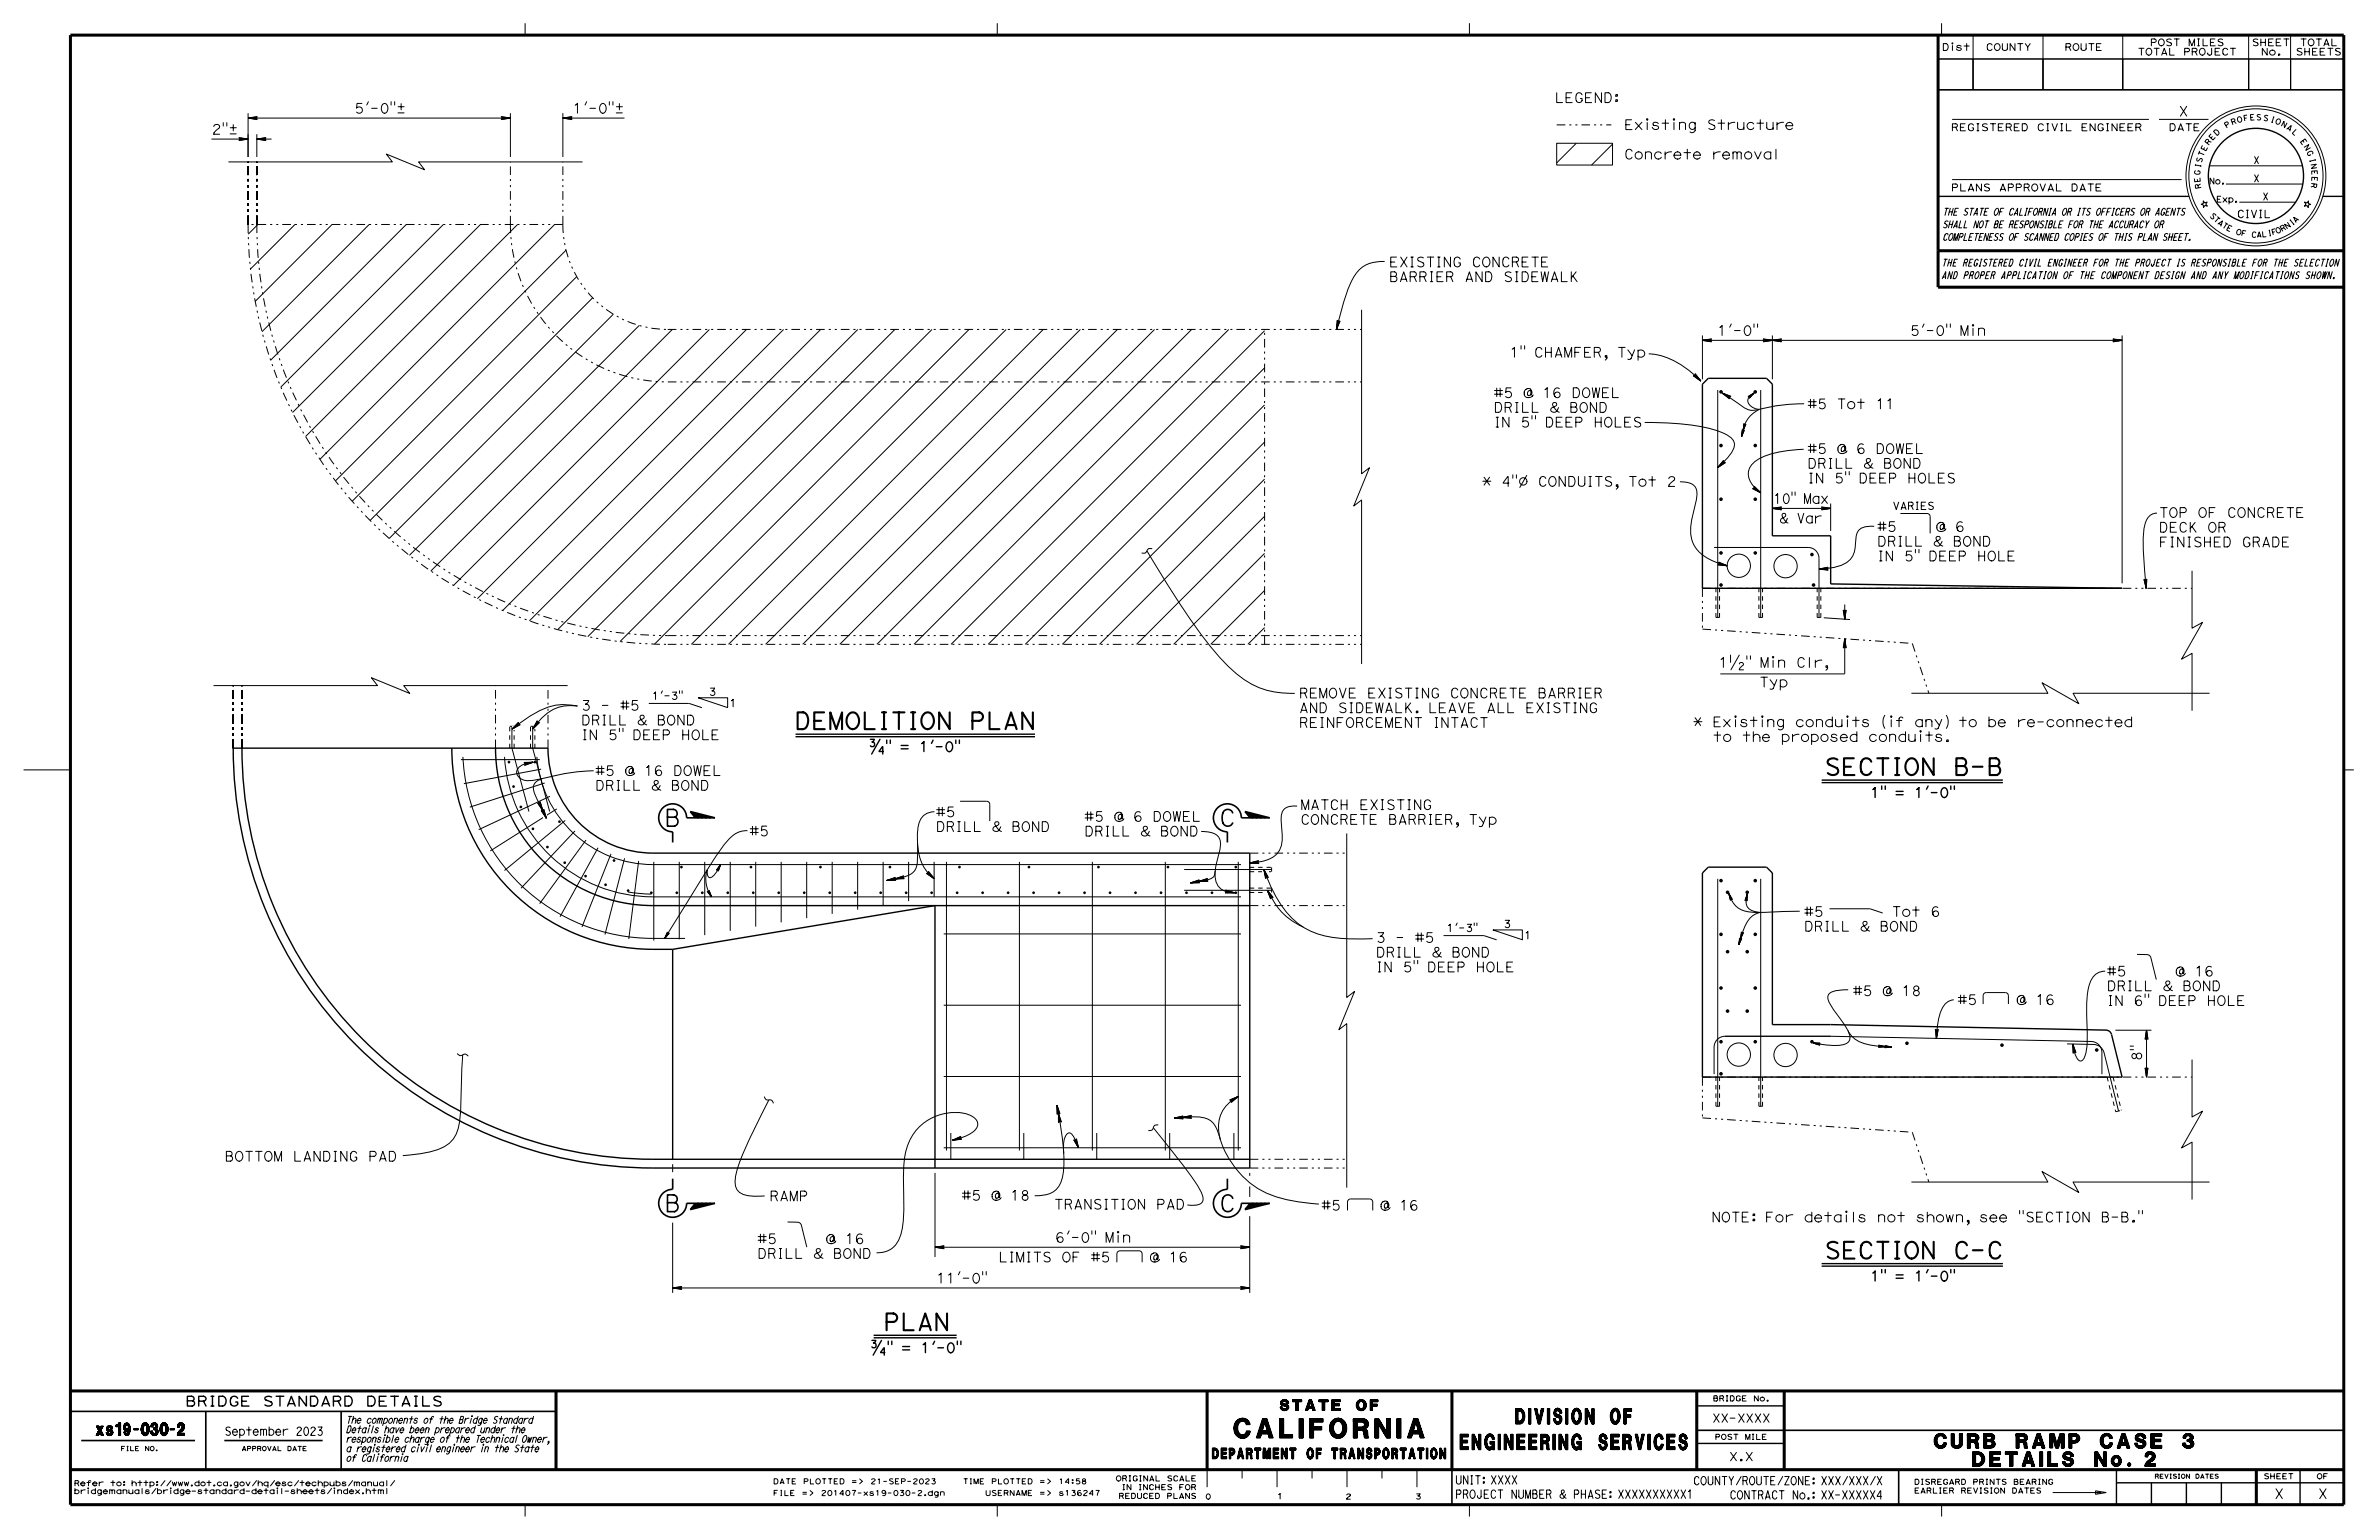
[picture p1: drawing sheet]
<svg xmlns="http://www.w3.org/2000/svg" width="432mm" height="279mm" viewBox="0 0 432 279" stroke-linecap="round" stroke-linejoin="round" font-family="sans-serif">
<defs><g id="words">
<text font-size="3.5" x="224" y="260.9">CALIFORNIA</text>
<g font-size="3">
<text x="144.2" y="132.3">DEMOLITION PLAN</text>
<text x="331.1" y="140.6">SECTION B-B</text>
<text x="120.6" y="149.9">B</text>
<text x="221.3" y="149.9">C</text>
<text x="120.6" y="219.8">B</text>
<text x="221.3" y="219.8">C</text>
<text x="331.1" y="228.3">SECTION C-C</text>
<text x="160.4" y="241.3">PLAN</text>
</g>
<g font-size="2.8">
<text x="265" y="263">ENGINEERING SERVICES</text>
<text x="275.1" y="258.3">DIVISION OF</text>
</g>
<g font-size="2.6">
<text x="351" y="262.7">CURB RAMP CASE 3</text>
<text x="358" y="266">DETAILS No. 2</text>
</g>
<text font-size="2.2" x="17.5" y="260.4">xs19-030-2</text>
<g font-size="1.9">
<text x="232.3" y="255.9">STATE OF</text>
<text x="220" y="264.7">DEPARTMENT OF TRANSPORTATION</text>
</g>
<g font-size="1.8">
<text x="64.3" y="20.5">5'-0&quot;±</text>
<text x="103.9" y="20.5">1'-0&quot;±</text>
<text x="282.2" y="18.6">LEGEND:</text>
<text x="294.8" y="23.5">Existing Structure</text>
<text x="395.4" y="21.1">X</text>
<text x="38.4" y="24.3">2&quot;±</text>
<text x="294.8" y="28.9">Concrete removal</text>
<text x="252.1" y="51.1">BARRIER AND SIDEWALK</text>
<text x="252.1" y="48.4">EXISTING CONCRETE</text>
<text x="274" y="64.8">1&quot; CHAMFER, Typ</text>
<text x="311.7" y="60.9">1'-0&quot;</text>
<text x="346.7" y="60.9">5'-0&quot; Min</text>
<text x="271.1" y="77.5">IN 5&quot; DEEP HOLES</text>
<text x="271.1" y="74.8">DRILL &amp; BOND</text>
<text x="271.1" y="72.1">#5 @ 16 DOWEL</text>
<text x="328.1" y="74.2">#5 Tot 11</text>
<text x="328.1" y="82.3">#5 @ 6 DOWEL</text>
<text x="269" y="88.2">* 4&quot;Ø CONDUITS, Tot 2</text>
<text x="328.1" y="87.6">IN 5&quot; DEEP HOLES</text>
<text x="328.1" y="85">DRILL &amp; BOND</text>
<text x="321.9" y="91.3">10&quot; Max</text>
<text x="323" y="94.9">&amp; Var</text>
<text x="391.8" y="93.9">TOP OF CONCRETE</text>
<text x="340.7" y="101.8">IN 5&quot; DEEP HOLE</text>
<text x="340.7" y="99.1">DRILL &amp; BOND</text>
<text x="340.7" y="96.4">#5</text>
<text x="349.4" y="96.4">@ 6</text>
<text x="391.8" y="99.2">FINISHED GRADE</text>
<text x="391.8" y="96.6">DECK OR</text>
<text x="311.9" y="121.1">1½&quot; Min Clr,</text>
<text x="319.3" y="124.6">Typ</text>
<text x="105.5" y="131.5">DRILL &amp; BOND</text>
<text x="105.5" y="128.9">3 - #5</text>
<text x="235.8" y="132">REINFORCEMENT INTACT</text>
<text x="235.8" y="129.3">AND SIDEWALK. LEAVE ALL EXISTING</text>
<text x="235.8" y="126.6">REMOVE EXISTING CONCRETE BARRIER</text>
<text x="307.3" y="131.9">* Existing conduits (if any) to be re-connected</text>
<text x="105.5" y="134.2">IN 5&quot; DEEP HOLE</text>
<text x="157.6" y="136.4">¾&quot; = 1'-0&quot;</text>
<text x="108" y="143.4">DRILL &amp; BOND</text>
<text x="108" y="140.7">#5 @ 16 DOWEL</text>
<text x="169.9" y="148.2">#5</text>
<text x="196.8" y="149">#5 @ 6 DOWEL</text>
<text x="236" y="149.6">CONCRETE BARRIER, Typ</text>
<text x="236" y="146.9">MATCH EXISTING</text>
<text x="339.5" y="144.7">1&quot; = 1'-0&quot;</text>
<text x="136" y="151.6">#5</text>
<text x="169.9" y="150.9">DRILL &amp; BOND</text>
<text x="196.8" y="151.7">DRILL &amp; BOND</text>
<text x="327.4" y="166.3">#5</text>
<text x="341.4" y="166.3">Tot</text>
<text x="349.7" y="166.3">6</text>
<text x="249.7" y="173.7">DRILL &amp; BOND</text>
<text x="249.7" y="171">3 - #5</text>
<text x="327.4" y="168.9">DRILL &amp; BOND</text>
<text x="249.7" y="176.3">IN 5&quot; DEEP HOLE</text>
<text x="382.4" y="179.8">DRILL &amp; BOND</text>
<text x="382.4" y="177.1">#5</text>
<text x="392.3" y="177.1">@ 16</text>
<text x="336.3" y="180.6">#5 @ 18</text>
<text x="355.3" y="182.3">#5</text>
<text x="363.8" y="182.3">@ 16</text>
<text x="382.4" y="182.4">IN 6&quot; DEEP HOLE</text>
<text x="388.7" y="192.5" transform="rotate(-90 388.7 192.5)">8&quot;</text>
<text x="40.8" y="210.7">BOTTOM LANDING PAD</text>
<text x="139.7" y="217.9">RAMP</text>
<text x="174.5" y="217.8">#5 @ 18</text>
<text x="191.3" y="219.4">TRANSITION PAD</text>
<text x="239.8" y="219.6">#5</text>
<text x="248.3" y="219.6">@ 16</text>
<text x="310.6" y="221.7">NOTE: For details not shown, see &quot;SECTION B-B.&quot;</text>
<text x="137.5" y="225.6">#5</text>
<text x="147.4" y="225.6">@ 16</text>
<text x="191.5" y="225.4">6'-0&quot; Min</text>
<text x="137.5" y="228.3">DRILL &amp; BOND</text>
<text x="169.9" y="232.8">11'-0&quot;</text>
<text x="181.2" y="229">LIMITS OF #5</text>
<text x="207.6" y="229">@ 16</text>
<text x="339.5" y="232.4">1&quot; = 1'-0&quot;</text>
<text x="157.8" y="245.4">¾&quot; = 1'-0&quot;</text>
<text x="33.6" y="255.1">BRIDGE STANDARD DETAILS</text>
<text x="412.8" y="271.9">X</text>
<text x="420.7" y="271.9">X</text>
</g>
<g font-size="1.5">
<text x="40.8" y="260.4">September 2023</text>
<text x="310.7" y="258">XX-XXXX</text>
<text x="264.1" y="269.3">UNIT: XXXX</text>
<text x="307.3" y="269.4">COUNTY/ROUTE/ZONE: XXX/XXX/X</text>
<text x="313.8" y="265">X.X</text>
<text x="264.1" y="271.8">PROJECT NUMBER &amp; PHASE: XXXXXXXXXX1</text>
<text x="313.9" y="272">CONTRACT No.: XX-XXXXX4</text>
</g>
<text font-size="1.4" x="406" y="39.5">CIVIL</text>
<g font-size="1.3">
<text x="354.1" y="23.7">REGISTERED CIVIL ENGINEER</text>
<text x="393.6" y="23.7">DATE</text>
<text x="409" y="29.7">X</text>
<text x="354.1" y="34.7">PLANS APPROVAL DATE</text>
<text x="409" y="33">X</text>
<text x="352.5" y="41.3">SHALL NOT BE RESPONSIBLE FOR THE ACCURACY OR</text>
<text x="352.5" y="39.1">THE STATE OF CALIFORNIA OR ITS OFFICERS OR AGENTS</text>
<text x="410.7" y="36.3">X</text>
<text x="352.5" y="43.6">COMPLETENESS OF SCANNED COPIES OF THIS PLAN SHEET.</text>
<text x="352.4" y="50.6">AND PROPER APPLICATION OF THE COMPONENT DESIGN AND ANY MODIFICATIONS SHOWN.</text>
<text x="352.4" y="48.3">THE REGISTERED CIVIL ENGINEER FOR THE PROJECT IS RESPONSIBLE FOR THE SELECTION</text>
<text x="343.5" y="92.4">VARIES</text>
<text x="118.3" y="126.9">1'-3&quot;</text>
<text x="128.7" y="126.2">3</text>
<text x="132.4" y="128.2">1</text>
<text x="262.6" y="169">1'-3&quot;</text>
<text x="272.9" y="168.3">3</text>
<text x="276.6" y="170.3">1</text>
<text x="62.8" y="263.4">a registered civil engineer in the State</text>
<text x="62.8" y="261.7">responsible charge of the Technical Owner,</text>
<text x="62.8" y="260">Details have been prepared under the</text>
<text x="62.8" y="258.2">The components of the Bridge Standard</text>
<text x="62.8" y="265.1">of California</text>
</g>
<g font-size="1.2">
<text x="352.5" y="9.2">Dist</text>
<text x="360.4" y="9.2">COUNTY</text>
<text x="374.7" y="9.2">ROUTE</text>
<text x="388" y="10">TOTAL PROJECT</text>
<text x="390.2" y="8.3">POST MILES</text>
<text x="408.7" y="8.3">SHEET</text>
<text x="410.4" y="10">No.</text>
<text x="416.7" y="10">SHEETS</text>
<text x="417.4" y="8.3">TOTAL</text>
</g>
<g font-size="1.1">
<text x="400.9" y="33.4">No.</text>
<text x="402.3" y="36.7">Exp.</text>
</g>
<g font-size="1">
<text x="404.1" y="23.3" transform="rotate(-31 404.1 23.3)">P</text>
<text x="405.1" y="22.7" transform="rotate(-20 405.1 22.7)">R</text>
<text x="406.1" y="22.3" transform="rotate(-15 406.1 22.3)">O</text>
<text x="407.3" y="22" transform="rotate(-10 407.3 22)">F</text>
<text x="408.4" y="21.8" transform="rotate(-4 408.4 21.8)">E</text>
<text x="409.5" y="21.8" transform="rotate(1 409.5 21.8)">S</text>
<text x="410.7" y="21.8" transform="rotate(12 410.7 21.8)">S</text>
<text x="412" y="22.1" transform="rotate(17 412 22.1)">I</text>
<text x="412.9" y="22.3" transform="rotate(22 412.9 22.3)">O</text>
<text x="413.9" y="22.8" transform="rotate(28 413.9 22.8)">N</text>
<text x="414.9" y="23.3" transform="rotate(33 414.9 23.3)">A</text>
<text x="399.6" y="29.6" transform="rotate(-74 399.6 29.6)">S</text>
<text x="399.9" y="28.5" transform="rotate(-69 399.9 28.5)">T</text>
<text x="400.3" y="27.5" transform="rotate(-63 400.3 27.5)">E</text>
<text x="400.9" y="26.4" transform="rotate(-53 400.9 26.4)">R</text>
<text x="401.5" y="25.5" transform="rotate(-47 401.5 25.5)">E</text>
<text x="402.3" y="24.7" transform="rotate(-42 402.3 24.7)">D</text>
<text x="415.9" y="24" transform="rotate(44 415.9 24)">L</text>
<text x="417.4" y="25.6" transform="rotate(55 417.4 25.6)">E</text>
<text x="418.1" y="26.6" transform="rotate(60 418.1 26.6)">N</text>
<text x="418.6" y="27.6" transform="rotate(65 418.6 27.6)">G</text>
<text x="419.2" y="28.9" transform="rotate(76 419.2 28.9)">I</text>
<text x="419.4" y="29.8" transform="rotate(81 419.4 29.8)">N</text>
<text x="399.3" y="31.8" transform="rotate(-85 399.3 31.8)">G</text>
<text x="399.4" y="33.1" transform="rotate(-96 399.4 33.1)">E</text>
<text x="399.4" y="30.5" transform="rotate(-79 399.4 30.5)">I</text>
<text x="399.6" y="34.2" transform="rotate(-101 399.6 34.2)">R</text>
<text x="419.5" y="33.1" transform="rotate(98 419.5 33.1)">R</text>
<text x="419.6" y="30.9" transform="rotate(87 419.6 30.9)">E</text>
<text x="419.6" y="32" transform="rotate(92 419.6 32)">E</text>
<text x="401" y="39.2" transform="rotate(46 401 39.2)">S</text>
<text x="401.7" y="39.9" transform="rotate(41 401.7 39.9)">T</text>
<text x="402.4" y="40.6" transform="rotate(37 402.4 40.6)">A</text>
<text x="403.2" y="41.1" transform="rotate(32 403.2 41.1)">T</text>
<text x="404" y="41.7" transform="rotate(27 404 41.7)">E</text>
<text x="415" y="41.6" transform="rotate(-34 415 41.6)">N</text>
<text x="416" y="40.9" transform="rotate(-38 416 40.9)">I</text>
<text x="416.6" y="40.5" transform="rotate(-43 416.6 40.5)">A</text>
<text x="405.7" y="42.4" transform="rotate(18 405.7 42.4)">O</text>
<text x="406.7" y="42.7" transform="rotate(13 406.7 42.7)">F</text>
<text x="408.6" y="43" transform="rotate(4 408.6 43)">C</text>
<text x="409.6" y="43.1" transform="rotate(-1 409.6 43.1)">A</text>
<text x="410.5" y="43" transform="rotate(-6 410.5 43)">L</text>
<text x="411.7" y="42.9" transform="rotate(-10 411.7 42.9)">I</text>
<text x="412.4" y="42.7" transform="rotate(-15 412.4 42.7)">F</text>
<text x="413.3" y="42.4" transform="rotate(-24 413.3 42.4)">O</text>
<text x="414.2" y="42.1" transform="rotate(-29 414.2 42.1)">R</text>
<text x="310.9" y="254.2">BRIDGE No.</text>
<text x="311.2" y="261.2">POST MILE</text>
<text x="13.4" y="269.6">Refer to: http://www.dot.ca.gov/hq/esc/techpubs/manual/</text>
<text x="140.3" y="269.2">DATE PLOTTED =&gt;</text>
<text x="158" y="269.2">21-SEP-2023</text>
<text x="174.7" y="269.2">TIME PLOTTED =&gt;</text>
<text x="192.1" y="269.2">14:58</text>
<text x="202.5" y="268.7">ORIGINAL SCALE</text>
<text x="347.4" y="269.3">DISREGARD PRINTS BEARING</text>
<text x="410.8" y="268.3">SHEET</text>
<text x="420.5" y="268.3">OF</text>
<text x="13.4" y="271">bridgemanuals/bridge-standard-detail-sheets/index.html</text>
<text x="140.3" y="271.3">FILE =&gt;</text>
<text x="149" y="271.3">201407-xs19-030-2.dgn</text>
<text x="178.8" y="271.3">USERNAME =&gt;</text>
<text x="192.1" y="271.3">s136247</text>
<text x="203" y="271.9">REDUCED PLANS</text>
<text x="203.6" y="270.3">IN INCHES FOR</text>
<text x="218.8" y="272">0</text>
<text x="231.8" y="271.9">1</text>
<text x="244.2" y="272">2</text>
<text x="256.9" y="272">3</text>
<text x="347.4" y="270.9">EARLIER REVISION DATES</text>
</g>
<g font-size=".8">
<text x="21.9" y="263.2">FILE NO.</text>
<text x="43.8" y="263.2">APPROVAL DATE</text>
<text x="391.1" y="268.2">REVISION DATES</text>
</g>
</g></defs>
<g fill="none" stroke="#000" stroke-width=".18" stroke-dasharray="1.6 .7 .4 .7 .4 .7" stroke-linecap="butt">
<path d="M45 40.7a76.2 76.2 0 0 0 76.2 76.2M45 40.7v-11.3M46.6 40.7v-11.3M46.6 40.7a74.6 74.6 0 0 0 74.6 74.6M92.6 40.7v-11.3M92.6 40.7a28.6 28.6 0 0 0 28.6 28.6M102.2 40.7a19 19 0 0 0 19 19.1M102.2 40.7h-57.2M102.2 40.7v-11.3M121.2 59.8h125.9M121.2 69.3h125.9M121.2 116.9h125.9"/>
<path d="M121.2 115.3h125.9M229.5 116.9v-57.1M309 106.7v7.4M309 114.1l38.1 2.6M309 106.7h88.9M347.1 116.7l3 9.1M42.3 135.7v-11.3M43.9 135.7v-11.3M89.9 135.7v-11.3M99.5 135.7v-11.3M226.8 154.8h17.6M226.8 164.3h17.6"/>
<path d="M309 195.4v7.4M309 195.4h88.9M226.8 211.9h17.6M226.8 210.3h17.6M309 202.8l38.1 2.6M347.1 205.4l3 9.1"/>
</g>
<g fill="none" stroke="#000" stroke-width=".18">
<path d="M95.3 4.2v2.2M181 4.2v2.2M266.7 4.2v2.2M351.8 10.7h6.3v5.6h-6.3zM351.8 10.7h73.6M352.4 4.2v2.2M358.1 10.7h12.7v5.6h-12.7zM358.1 6.4v9.9M370.8 6.4v9.9M370.8 10.7h14.5v5.6h-14.5zM385.3 10.7h22.8v5.6h-22.8zM385.3 6.4v9.9"/>
<path d="M408.1 6.4v9.9M408.1 10.7h7.7v5.6h-7.7zM415.8 6.4v9.9M415.8 10.7h9.6v5.6h-9.6zM38.4 25.2h6.6M41.5 29.4h29.7l-1.1-1.4 7 2.8-1.1-1.4h29.7M43.4 25l1.6 .2M43.4 25.1l1.6 .1M43.4 25.1v-.1l1.6 .2M43.4 25.1v.3M43.5 25.2h1.5M45 21.4l1.7 .3-.1-.1"/>
<path d="M45 25.2l-1.5 .1M45 21.4l1.7 .2M45 21.4h47.6M45 20.5v8M45 25.2l-1.6 .3v-.1M45 25.2l-1.6 .2M45 21.4l1.6 .2M45 21.4l1.6 .1M46.6 21.4h-1.6M46.6 25.2h2.7M46.6 25.2l1.7 .3-.1-.1M46.6 25.2l1.6 .2"/>
<path d="M46.6 24.3v4.2M46.6 25.2l1.7-.2-.2 .2 .1 .2M46.6 25.2l1.6 .1M46.6 21.3l.1-.2-1.7 .3M46.6 21.3l-1.6 .1M46.6 21.3v.3M46.7 21.2l-1.7 .2M48.2 25.2h-1.6M48.2 25.1l-1.6 .1M48.2 25l-1.6 .2M91 21.2l1.6 .2M91 21.3l1.6 .1"/>
<path d="M91 21.3v-.2l1.6 .3M91 21.3v.3M91.1 21.4h1.5M92.6 21.4l-1.5 .1M92.6 20.5v8M92.6 21.4l-1.6 .3v-.1M92.6 21.4l-1.6 .2M102.2 21.4h11.1M102.2 21.4l1.6 .3-.1-.1M102.2 21.4l1.6 .2M102.2 20.5v8M102.2 21.4l1.5 .2"/>
<path d="M102.2 21.4l1.5 .1M103.7 21.4h-1.5M103.7 21.3v.3M103.7 21.3l.1-.2-1.6 .3M103.7 21.3l-1.5 .1M103.8 21.2l-1.6 .2M354.3 32.6h41.7M354.3 21.7h35.7M391.9 21.7h9M399.9 36.4l.3 .4 .4-.1-.2 .3 .2 .4-.4-.1-.3 .4v-.5l-.4-.1 .4-.2zM401 30.1h16.9M404 33.4h14"/>
<path d="M406.5 36.7h10.2M418.3 36.7l.4 .1 .3-.3v.4l.4 .2-.4 .1v.5l-.3-.4-.4 .1 .2-.4zM46.8 40.7l-1.8 1.8M53.5 40.7l-8 8.1M60.3 40.7l-14 14M67 40.7l-19.4 19.5M73.7 40.7l-24.6 24.7M80.5 40.7l-29.5 29.5M87.2 40.7l-34.1 34.1M93.9 40.7l-38.4 38.5M100.7 40.7l-42.6 42.6M102.7 45.4l-41.8 41.8"/>
<path d="M104.7 50.2l-40.8 40.7M107.6 54l-40.4 40.4M111.3 57l-40.7 40.7M116 59.1l-41.7 41.7M122 59.8l-43.8 43.8M128.8 59.8l-46.5 46.4M135.5 59.8l-48.9 48.8M142.2 59.8l-51 51M149 59.8l-52.9 52.8M155.7 59.8l-54.5 54.4M162.4 59.8l-55.7 55.7M169.2 59.8l-56.7 56.6"/>
<path d="M175.9 59.8l-57.1 57.1M182.6 59.8l-57.1 57.1M189.4 59.8l-57.2 57.1M196.1 59.8l-57.1 57.1M202.8 59.8l-57.1 57.1M209.6 59.8l-57.2 57.1M216.3 59.8l-57.1 57.1M223 59.8l-57.1 57.1M229.5 60l-56.9 56.9M242.8 58.1l-.2 1.7M242.8 58.2l-.1-.1-.1 1.7M242.8 58.2l-.2 1.6"/>
<path d="M242.8 58.2l.1 .1M242.9 58.3l-.3 1.5M243 58.3l-.4 1.5M243.1 58.3l.1-.1-.6 1.6M243.1 58.3h-.2M243.1 58.3l-.5 1.5M243.2 58.2l-.6 1.6M247.1 56.2v29.8l1.5-1.1-2.9 6.9 1.4-1.1v29.8M251.3 47.4a5.8 5.8 0 0 0-6.1 3.9 44.6 44.6 0 0 0-2.6 8.5M229.5 66.7l-50.1 50.2M229.5 73.5l-43.4 43.4M298.5 76.6a40.1 40.1 0 0 1 14 1.8 3.7 3.7 0 0 1 2.3 2 3.3 3.3 0 0 1-1.1 2.5l-1.9 1.9"/>
<path d="M309 61.8l1.6 .2M309 61.8h76.2M309 60.9v7.9M309 61.8l1.7 .2-.1-.1M309 61.8l1.6 .1M309 61.8h1.5M310.5 61.7l-1.5 .1M310.6 61.6l.1-.1-1.7 .3M310.6 61.6l-1.6 .2M310.6 61.6v.3M310.6 61.5l-1.6 .3M311.8 70.8v41.2"/>
<path d="M312.6 71.3l1.4 .7M312.6 71.3l3.4 2.3a3.3 3.3 0 0 0 3.6 .6l3.6-.7 4.3-.2M312.6 71.3l1.6 .6-.2 .1M312.6 71.3l1.3 .9M312.6 71.3l1.3 .8M312.6 71.3l1.5 .6M312.6 71.3l1.3 1M312.6 71.3l1.3 1.1v-.3M314 72l-.1 .1M316.2 77.9l.2 .2 .2-.1-.5 1.2zM316.3 78l-.2 1.2M316.3 78.1l-.2 1.1"/>
<path d="M316.4 78.1l-.3 1.1M316.5 78.1l-.4 1.1M316.6 76.9l-.2 1.2M316.6 78.1l-.5 1.1M316.6 77l-.2 1.1M316.7 77l-.6 2.2M316.7 77l-.2-.2-.1 1.3M316.7 77l-.3 1.1M316.8 77l-.4 1.1M316.8 77l.1-.1-.5 1.2M316.8 77h-.1M316.9 77l-.5 1.1"/>
<path d="M317.4 72h.1M317.5 72v.2M318.4 71.3l-1.1 .7h.1M318.4 71.3l-.9 .7M318.4 71.3l-1.1 .7M318.4 71.3l-.9 .9M318.4 71.3l-.9 .8M318.4 71.3l-.8 .6a1.14 1.14 0 0 0 .2 1.8l.5 .3 1 .3a5.8 5.8 0 0 0-3.2 4.9M318.4 71.3l-.9 1v-.1M318.4 71.3l-1 .7M319.6 70.8v41.2M320.1 61.5l3.2 .5"/>
<path d="M320.1 61.6l-.1-.1 3.4 .5-.1-.1M320.1 61.6l3.2 .3M320.1 61.6v.3M320.1 61.7l3.1 .1M321.7 60.9v7.9M321.7 61.8l-1.6 .1M321.7 61.8l-1.6 .2M323.2 61.7l-3.1 .1M323.3 61.6v.3M323.3 61.6l.1-.1-3.4 .5 .1-.1M323.3 61.6l-1.6 .2M323.3 61.5l-1.6 .3"/>
<path d="M383.5 61.5l1.7 .3M383.6 61.6l-.1-.1 1.7 .3M383.6 61.6l1.6 .2M383.6 61.6v.3M383.6 61.7l1.6 .1M385.2 61.8h-1.6M385.2 60.9v44.9M385.2 61.8l-1.7 .2 .1-.1M385.2 61.8l-1.6 .1M385.2 61.8l-1.7 .2M208.2 99.9a132.6 132.6 0 0 0 13 19.2 17.7 17.7 0 0 0 9.1 6.2 19.7 19.7 0 0 0 4.7 .5M209.1 99.6a.85 .85 0 0 0-1.1 .7h-.8"/>
<path d="M229.5 86.9l-29.9 30M229.5 93.7l-23.2 23.2M229.5 80.2l-36.7 36.7M304.9 87.4a2.75 2.75 0 0 1 3 1.2 5.4 5.4 0 0 1-.2 3.1l-.3 1a8.9 8.9 0 0 0 0 6 7.1 7.1 0 0 0 4.2 3.3l1.9 .6M311.1 99.3h17.1a1.98 1.98 0 0 1 2 2v10.7M312.8 83.6l-1 1.2M312.9 83.7v.1M312.9 83.7l-.1-.2-1 1.3M312.9 83.7l-1.1 1.1M312.9 83.8l-1.1 1M312.9 83.8l.1 .1M313 83.9l-1.2 .9"/>
<path d="M313 83.9h.2l-1.4 .9M313.1 83.9l-1.3 .9M318.1 88.6l1.5 .8M318.2 88.6h-.1l1.5 .8M318.2 88.6l1.4 .8M318.3 88.6l1.3 .8M318.4 88.5v-.3l1.2 1.2M318.4 88.5l1.2 .9M318.4 88.5l-.2 .1M318.4 88.4l1.2 1M318.4 88.3l1.2 1.1M321.7 92.2h10.6"/>
<path d="M321.7 92.2l1.6 .2M321.7 92.2l1.7 .3-.1-.1M321.7 92.2l1.5 .1M323.2 92.2h-1.5M323.3 92.1v.3M323.3 92.1l.1-.1-1.7 .2M323.3 92.1l-1.6 .1M323.3 92l-1.6 .2M327.4 81.5a19.3 19.3 0 0 0-8.3 1.8 2.91 2.91 0 0 0-.9 4.8l1.4 1.3M330.6 92l1.7 .2M330.7 92.1l-.1-.1 1.7 .2M330.7 92.1l1.6 .1"/>
<path d="M330.7 92.1v.3M330.7 92.2h1.6M332.3 92.2l-1.6 .1M332.3 91.3v5M332.3 92.2l-1.7 .3 .1-.1M332.3 92.2l-1.6 .2M332.3 92.2l-1.7 .2M340.2 95.5a3 3 0 0 0-2.9 .9 6.3 6.3 0 0 0-.6 3 3.8 3.8 0 0 1-3.3 3.4l-3.2 .4M344.9 93.2h5.2l.2 .5v3.1M391.5 93.1a2.33 2.33 0 0 0-2.2 2.2 32.7 32.7 0 0 0 .1 9.5l.1 1.9M229.5 100.4l-16.5 16.5M229.5 107.1l-9.7 9.8"/>
<path d="M229.5 113.9l-3 3M311.9 102.5l1.6 .1M311.9 102.4l1.6 .2M312 102l1.5 .6M312 102.3l1.5 .3M312 102.1l-.1-.1 1.6 .6M312 102.1l1.5 .5M312 102.1v.2M312 102.2l1.5 .4M312 102.3l-.2 .2 1.7 .1M330.2 103.2l1.6 .2M330.2 103.2l1.6 .3-.1-.2"/>
<path d="M330.2 103.2l1.5 .1M331 112.1l4.8 .3M331.7 103.2v.1M331.7 103.2h-1.5M331.7 103.1l-1.5 .1M331.7 103v.2M331.7 103l.1-.1-1.6 .3M331.7 103l-1.5 .2M331.8 103l-1.6 .2M334.6 110.7l.2 1.6M334.7 110.8h.3M334.7 117.5h.3"/>
<path d="M334.7 110.8l-.2-.1 .3 1.6M334.7 110.8l.1 1.5M334.8 110.8v1.5M334.8 115.9l-.3 1.7 .2-.1M334.8 115.9l-.2 1.6M334.8 109.7v2.6M334.8 115.9v6.4h-22.6M334.8 115.9l.3 1.7-.1-.1M334.8 115.9l-.1 1.6M334.8 115.9v1.5M334.8 115.9l.2 1.6M334.8 115.9l.1 1.5"/>
<path d="M334.9 110.8l-.1 1.5M335 110.8l-.2 1.5M335 110.8l.1-.1-.3 1.6M335 110.7l-.2 1.6M389.2 105.1l.3 1.6M389.3 105.2h.1M389.3 105.2l-.2-.1 .4 1.6M389.3 105.2l.2 1.5M389.4 105.2l.1 1.5M389.4 105.2l.3-.2-.2 1.7M389.5 105.2v1.5M389.5 105.1v1.6"/>
<path d="M389.6 105.1l-.1 1.6M397.9 103.6v10.4l1.9-1.1-3.8 6.7 1.9-1.1v10.4M4.3 139.7h8.5M38.8 124.4h29.7l-1.1-1.4 7 2.8-1.1-1.4h29.7M83.7 137.8h14.3M84 137.3a34.5 34.5 0 0 0 34.5 33h5.8M91.6 137.3a27 27 0 0 0 26.9 25.4h106.7M92.9 131.8v3.9l3.1 11.5M96.7 131.8v3.9l3.1 11.5M97.4 137.3a21.1 21.1 0 0 0 21.1 19.6h106.7M98.2 139.5l-14 2.7M346.9 125.8h24.8l-1.1-1.9 6.7 3.8-1-1.9h24.7"/>
<path d="M425.4 139.7h1.8M98.9 142.1l-13.6 4.3M99.8 144.5l-12.9 6M101.1 146.8l-12.1 7.6M102.6 148.9l-11 9M104.4 150.8l-9.8 10.3M106.4 152.4l-8.5 11.6M108.5 153.8l-6.8 12.5M110.9 154.9l-5.3 13.3M113.4 155.7l-3.6 13.8M115.9 156.2l-1.8 14.2M118.7 156.4v14.2"/>
<path d="M123.3 156.4v14M127.9 156.4v13.3M130.3 157.9v.1M130.3 157.9h-.2M130.8 156.9a4.4 4.4 0 0 1-1.8 2.3h-.3l-.2-.2-.1-1.2a5.5 5.5 0 0 0 .7 4.9M130.8 156.9l-.4 1.2-.1-.1M130.8 156.9l-.7 1M130.8 156.9l-.6 1M130.8 156.9l-.4 1.1M130.8 156.9l-.5 1.1M130.8 156.9l-.8 1h.1M130.8 156.9l-.5 1"/>
<path d="M132.5 156.4v12.5M135.7 150.7a4.4 4.4 0 0 0-3.6 1.8 113.1 113.1 0 0 0-8 12.1l-3.5 5.7M137.2 156.4v11.7M141.8 156.4v10.9M146.4 156.4v10.2M151 156.4v9.4M155.7 156.4v8.6M160.3 156.4v7.9M162.4 159.4l-1.5 .3M162.5 159.5l-1.6 .2M162.5 159.3v-.1l-1.6 .5M162.5 159.3l-1.6 .4"/>
<path d="M162.5 159.3l-.1 .2 .2 .2h-1.7M162.5 159.2l-1.6 .5M162.5 159.6l-1.6 .1M162.6 159.7h-1.7M163.9 159.2l.1 .1M163.9 159.2l-3 .5M163.9 159.1l-1.5 .4M164 159.2l-1.6 .3M164 159v-.1l-1.6 .6M164 159l-1.6 .5M164 159l-.1 .2M164 159.3l.1 .1-1.7 .1"/>
<path d="M164 159.3l-1.6 .2M164.1 159.4l-1.7 .1M164.9 156.4v7.1M166.5 153v1.2a6.4 6.4 0 0 1-.6 3.9 6 6 0 0 1-3.4 1.4l-1.6 .2M168.2 158.5l1.3 .9M168.3 158.4l-.2 .1 1.4 .9M168.3 158.4l1.2 1M168.4 158.4l1.1 1M168.4 158.4h-.1M168.5 158.3l1 1.1M168.5 158.2l1 1.2M168.5 158.2v-.1l1 1.3"/>
<path d="M168.5 158.2l-.1 .2M168.5 158.1l1 1.3M169.5 156.4v6.3M169.6 147.3a2.86 2.86 0 0 0-2.9 2.6 11.5 11.5 0 0 0 1.5 8.1l1.3 1.4M171.8 156.4v52.3M174.3 145.4h5.1l.2 .5 .1 3.1M185 156.4v52.3M198.3 156.4v52.3M211.5 156.4v52.3M214.9 157.8h15.9M217.6 159.9l.1 .1M217.6 159.9l-1.5 .3"/>
<path d="M217.6 160l-1.5 .2M217.6 159.8l.1-.2-1.6 .6M217.6 159.8l-1.5 .4M217.6 159.8v.1M217.6 159.7l-1.5 .5M218 150.9a3.6 3.6 0 0 1 3.2 1 5.5 5.5 0 0 1-.2 4.1 6.1 6.1 0 0 0 .1 4.7 3.3 3.3 0 0 0 3 1.3M219.1 159.7l-3 .5M219.1 159.7l.1 .1M219.1 159.6l-1.5 .3M219.1 159.7l-1.5 .2M219.1 159.5v.2M219.1 159.5l.1-.1-1.6 .5"/>
<path d="M219.1 159.5l-1.5 .4M219.2 159.4l-1.6 .5M219.2 159.8l-1.6 .1M219.2 159.8l.1 .1h-1.7M220.6 158a1.43 1.43 0 0 1-1 1.5l-3.5 .7M224.8 156.4v52.3M226.8 156.6h1.7M228.3 156.4l-1.5 .2M228.3 156.4l.1 .2M228.4 156.4l-1.6 .2M228.4 156.5l-1.6 .1M228.4 156.3l-.1 .1"/>
<path d="M228.4 156.3l.1-.2-1.7 .5M228.4 156.3l-1.6 .3M228.4 156.6l.1 .1-1.7-.1M228.4 156.6h-1.6M228.4 156.2l-1.6 .4M235.4 146.3a2.22 2.22 0 0 0-2.8 1.6v2.3a5.7 5.7 0 0 1-.9 4.8 7.1 7.1 0 0 1-4.9 1.6M244.4 151.2v29.8l1.5-1.1-2.9 6.9 1.4-1.1v29.8M311.8 159.4v41.3M319.6 159.4v41.3M114 161.8l4.2 .4M121.2 169.1l-.6 1.2M121.2 169.2l-.1-.1-.5 1.2"/>
<path d="M121.2 169.2l-.6 1.1M121.2 169.2v.1M121.2 169.3l-.6 1M121.2 169.3h.2M121.3 169.3l-.7 1M121.4 169.3h.1l-.9 1M121.4 169.3l-.8 1M128.4 161.7l.8 1M128.5 161.7l.7 1M128.6 161.7l.6 1M128.6 161.7h-.3l.9 1M128.7 161.6l.5 1.1"/>
<path d="M128.7 161.6v-.1l.5 1.2M128.7 161.6l-.1 .1M171.3 169.4h53.9M214.9 161.5h15.9M217.7 160l.1 .2h-1.7M217.7 160l-1.6 .2M217.7 160.1l-1.6 .1M222.4 162h1.7M222.5 161.9l1.6 .1M222.5 161.5l1.6 .5M222.5 161.6l-.1-.1 1.7 .5M222.5 161.6l.1 .2"/>
<path d="M222.5 161.6l1.6 .4M222.5 161.8l1.6 .2M222.5 161.7l1.6 .3M222.6 161.8l1.5 .2M222.6 161.8l-.2 .2h1.7M313.8 162.1l.3 1.3v-.1M313.8 162.1l.5 1.1M313.8 162.1l.4 1.1M313.8 162.1l.3 1.2M313.8 162.1l.7 1.1h-.2M313.8 162.1l.6 1.1M313.8 162.1a4.2 4.2 0 0 0 4.4 3.4l8.5-.2"/>
<path d="M314.2 163.2h.1M314.2 163.2l-.1 .1M315.8 170.2l-.2 1.2M315.8 170.3l-.2 1.1M315.9 170.3l-.3 1.1M315.9 170.3h.2l-.5 1.1M315.9 170.3l-.2-.1-.1 1.2M316 170.3l-.4 1.1M316.1 170.3l-.5 1.1M316.1 169.1l-.2 1.2M316.2 169.2l-.3 1.1M316.2 169.3l-.3 1"/>
<path d="M316.2 169.3l-.1-.2-.2 1.2M316.3 169.2l-.4 1.1M316.4 169.2h.1l-.6 1.1M316.4 169.2l-.5 1.1M316.4 169.2l-.2 .1M316.9 163.3l-.1 .1M316.9 163.3l.1 .1M317.1 162.2v1.3l-.1-.1M317.1 162.2l-.3 1.2M317.1 162.2l-.2 1.1M317.1 162.2v1.2M317.1 162.2a2.36 2.36 0 0 0 .5 2.8l.5 .3 1.3 .2a3.7 3.7 0 0 0-2.6 2.4l-1.2 3.5"/>
<path d="M317.1 162.2l-.1 1.2M317.1 162.2l-.4 1.2h.1M335.5 179.6a4.6 4.6 0 0 0-3.6 .8 2.1 2.1 0 0 0 .5 2.2l2.2 3a5.9 5.9 0 0 1 1.2 2.6l-.1 .5-.3 .4a6 6 0 0 1-4.3 .4l-2-.3M83 191.1a.7 .7 0 0 0 1.1 .2 .66 .66 0 0 1 .9 .3M84 191.4l-.3 8a18.7 18.7 0 0 1-.9 6.3 5.6 5.6 0 0 1-4.2 3.2l-1.6 .3-3.9 .5M138.7 198.9a.7 .7 0 0 0 1 .6 .65 .65 0 0 1 .7 .7M139.6 199.6l-3.5 7a28.5 28.5 0 0 0-2.7 7.3 2.38 2.38 0 0 0 1.9 2.9l1 .2h2.5M171.3 182.4h53.9M171.3 195.3h53.9M223.5 199.7v.2M224.8 198.9l-1.6 .7 .3 .1M224.8 198.9l-1.3 .8"/>
<path d="M224.8 198.9l-1.3 1M224.8 198.9l-1.3 .9M224.8 198.9l-1.3 1.1v-.1M224.8 198.9l-1.5 .7M224.8 198.9l-1.4 .8M224.8 198.9l-1.3 1.1M224.8 198.9a6.2 6.2 0 0 0-3.3 7.7 15.9 15.9 0 0 0 13.4 11.3l4.5 .6M311.1 194.9v-4.9a1.99 1.99 0 0 1 2-2h19.2l47.3 1a1.98 1.98 0 0 1 1.9 1.9v4M313.1 188h19.2M329.1 189.2l1.2 .4v-.1M329.1 189.2l1.2 .1M329.1 189.2l1.2 .4"/>
<path d="M329.1 189.2l1.2 .2M329.1 189.2h1.3l-.2 .2M329.1 189.2l1.2 .3M329.1 189.2l1.1 .3M329.1 189.2l1.1 .2M330.2 189.4l.1 .1M335.4 187a5 5 0 0 0 4.2 2.6l3.7 .4M341 189.7l1.2 .2M341 189.7v-.1l1.2 .3M341 189.7l.1 .1M341 189.9h1.2M341 189.8l1.2 .1"/>
<path d="M341.1 189.8l2.2 .2M341.1 189.8l-.1 .1M342.1 189.7l1.2 .3M342.2 189.8l1.1 .2M342.2 189.8l-.1-.1 1.2 .3M342.2 189.8l-.1 .2M342.2 189.9l1.1 .1M342.2 189.9h-1.2M342.2 189.9l-1.3 .1 .1-.1M342.2 189.9l-1.2 .1M343.3 190l-1.2 .1v-.1M343.3 190h-1.2"/>
<path d="M375.2 189.4l4.8 .1a1.99 1.99 0 0 1 1.9 1.5l2.6 10.6M384 186.9h6.5M389.4 193.8l.2 1.6M389.5 193.8l-.2-.1 .3 1.7M389.5 193.8l.1 1.6M389.5 188.5h.2M389.5 193.9l.1 1.5M389.6 186.9l.1 1.6M389.6 186.9l-.3 1.7 .2-.1M389.6 186.9v8.5M389.6 186.9l.3 1.7-.2-.1M389.6 186.9l-.1 1.6"/>
<path d="M389.6 186.9l.2 1.6M389.6 186.9l-.2 1.6M389.7 193.9l-.1 1.5M389.7 193.8l-.1 1.6M389.7 193.8l.2-.1-.3 1.7M389.7 193.8h-.2M389.8 193.8l-.2 1.6M397.9 192.2v10.4l1.9-1-3.8 6.7 1.9-1.1v10.4M122.1 211.2v1.5M169.7 212.8v15.3M171.3 208.2h53.9M172.6 205.6v4.7"/>
<path d="M185.8 205.6v4.7M191.8 200.5l.5 1.5M191.8 200.5l.6 3M191.8 200.5l.6 1.6-.3-.1-.1 .1M191.8 200.5l.2 1.6M191.8 200.5l.2 1.5M191.8 200.5l.5 1.6M191.8 200.5l.4 1.5M191.8 200.5l.1 1.6M191.8 200.5l.1 1.7 .1-.1M191.8 200.5a43.7 43.7 0 0 1 1.2 12 4.7 4.7 0 0 1-2 3.8 6.6 6.6 0 0 1-3.2 .6M192.1 202l.4 1.5"/>
<path d="M192.1 202l.6 1.6-.3-.1M192.1 202l.1 1.6M192.1 202l.2 1.5M192.1 202l.5 1.6M192.1 202l.3 1.5M192.1 202v1.7l.3-.2M195 206.8l.7 1.4M195 206.8h-.1l.8 1.4M195 206.8l.2 .1M195.1 206.8l.6 1.4M195.2 206.9l.5 1.3M195.2 206.9l.2-.3 .3 1.6"/>
<path d="M195.2 206.8l.5 1.4M195.3 206.7l.4 1.5M195.7 208.2a4.8 4.8 0 0 0-1.4-2.6 1.29 1.29 0 0 0-1.2 1.4v2.3M199.1 205.6v4.7M209.3 204.6l5.6 7a25.8 25.8 0 0 1 3.4 5.3 1.13 1.13 0 0 1-.8 1.7h-2M210.2 204.1a.7 .7 0 0 0-.9 .6 .66 .66 0 0 1-.9 .4M212.3 205.6v4.7M213.1 202.9l1.6-.4-.1 .2 .1 .2M213.1 202.9h1.6M213.1 202.9a16.1 16.1 0 0 1 5.9 0 3.6 3.6 0 0 1 2.2 2.9l.3 1M213.1 202.9l1.7 .1-.1-.1M214.6 202.7l1.6 .1"/>
<path d="M214.6 202.7l1.7 .1M214.6 202.7l1.7 .2-.1-.1M214.6 202.7l-1.5 .2M214.6 202.8l-1.5 .1M214.7 202.6l-1.6 .3M214.7 202.5l-1.6 .4M216.1 202.6l-3 .3M216.1 202.6l.1 .2M216.2 202.6l-1.6 .1M216.2 202.7h-1.6M216.2 202.5l-.1 .1M216.2 202.5l.1-.2-1.7 .4"/>
<path d="M216.2 202.5l-1.6 .2M216.2 202.4l-1.6 .3M224 205.6v4.7M226.8 212.8v.5M226.8 215.3v1.9M249.2 218.1l-.1-.3-.5-.3-3.7 .1-.3 .5v1.5M346.9 214.5h24.8l-1.1-1.9 6.7 3.8-1-1.9h24.7M122.1 233.7h104.7M122.1 233.7l1.6 .2M122.1 221.8v12.8M122.1 233.7l1.7 .3-.1-.2M122.1 233.7l1.6 .1"/>
<path d="M122.1 233.7h1.5M123.6 233.6l-1.5 .1M123.7 233.5v.3M123.7 233.5l.1-.1-1.7 .3M123.7 233.5l-1.6 .2M169.7 226.3l1.7 .3-.1-.2M169.7 226.3l1.6 .2M169.7 226.3l1.6 .1M169.7 226.3l1.5 .1M169.7 226.3h57.1M171.2 226.2l-1.5 .1M171.3 226.1l.1-.1-1.7 .3"/>
<path d="M171.3 226.1l-1.6 .2M171.3 226.1v.3M202.7 227.5l.3-.5 .3-.1 3.7 .1 .3 .5v1.5M225.2 226.1l1.6 .2M225.2 233.5l1.6 .2M225.2 226.1v-.1l1.6 .3M225.2 226.1v.3M225.2 233.5v-.1l1.6 .3M225.2 233.5v.3M225.3 226.2l1.5 .1M225.3 233.6l1.5 .1M226.8 226.3l-1.6 .1"/>
<path d="M226.8 233.7l-1.6 .1M226.8 226.3l-1.5 .1M226.8 233.7h-1.5M226.8 226.3l-1.6 .3v-.2M226.8 226.3l-1.6 .2M226.8 220.6v14M226.8 233.7l-1.6 .3v-.2M226.8 233.7l-1.6 .2M95.3 273v2.1M181 273v2.1M219.1 266.6v3.2M225.4 266.6v1.6"/>
<path d="M231.8 266.6v3.2M238.1 266.6v1.6M244.5 266.6v3.2M250.8 266.6v1.6M257.2 266.6v3.2M266.7 273v2.1M352.4 273v2.1M372.6 270.8h8.8M380.4 270.5l1.9 .3-1.9 .3zM380.7 270.7l.6 .1-.6 .1z"/>
<circle cx="409.5" cy="31.9" r="12.7"/>
<circle cx="409.5" cy="31.9" r="12.2"/>
<circle cx="315.6" cy="102.6" r="2.11"/>
<circle cx="324.1" cy="102.7" r="2.11"/>
<circle cx="315.6" cy="191.3" r="2.11"/>
<circle cx="324.1" cy="191.4" r="2.11"/>
</g>
<g fill="none" stroke="#000" stroke-width=".25">
<path d="M351.8 16.3h73.6M351.8 35.6h45.5M421.6 35.6h3.8M309 69.7l1.1-1.1h10.5l1.1 1.1v27.5h10.6v8.7l52.9 .8h-76.2zM42.3 135.7h57.2a19 19 0 0 0 19 19.1h108.3v57.1h-108.3a76.2 76.2 0 0 1-76.2-76.2zM43.9 135.7a74.6 74.6 0 0 0 74.6 74.6h108.3M82 135.7a36.5 36.5 0 0 0 36.5 36.5h3.6M89.9 135.7a28.6 28.6 0 0 0 28.6 28.6h108.3M144.4 133.7h43.5M144.4 133.2h43.5M309 158.4l1.1-1.1h10.5l1.1 1.1v27.5h10.6l49.9 1a1.05 1.05 0 0 1 1.1 .8l1.9 7.7h-76.2zM330.6 142h32.9"/>
<path d="M330.6 141.5h32.9M122.1 172.2v38.1M122.1 172.2l47.6-7.9v47.6M330.6 229.7h32.9M330.6 229.3h32.9M158.6 242.7h15M158.6 242.3h15M308 255.1h15.8M308 261.9h15.8M384.1 266.6v6.4M384.1 269h41.3M390.5 269v4"/>
<path d="M396.8 269v4M403.2 269v4M417.5 266.6v6.4"/>
<circle cx="409.5" cy="31.9" r="8.6"/>
</g>
<g fill="#000">
<circle cx="312.4" cy="71.1" r=".33"/>
<circle cx="318.6" cy="71.1" r=".33"/>
<circle cx="312.4" cy="80.8" r=".33"/>
<circle cx="312.4" cy="90.6" r=".33"/>
<circle cx="318.6" cy="80.8" r=".33"/>
<circle cx="318.6" cy="90.6" r=".33"/>
<circle cx="312.4" cy="100.3" r=".33"/>
<circle cx="312.4" cy="106.1" r=".33"/>
<circle cx="318.6" cy="100.3" r=".33"/>
<circle cx="328.9" cy="100.6" r=".33"/>
<circle cx="329.2" cy="106.1" r=".33"/>
<circle cx="92.4" cy="138.3" r=".25"/>
<circle cx="97.1" cy="138.3" r=".25"/>
<circle cx="93.2" cy="142.7" r=".25"/>
<circle cx="94.5" cy="146.4" r=".25"/>
<circle cx="96.7" cy="150.4" r=".25"/>
<circle cx="99.4" cy="153.7" r=".25"/>
<circle cx="101.5" cy="149.1" r=".25"/>
<circle cx="102.5" cy="156.5" r=".25"/>
<circle cx="106.3" cy="159" r=".25"/>
<circle cx="111.5" cy="156.1" r=".25"/>
<circle cx="123.7" cy="157.3" r=".25"/>
<circle cx="136.3" cy="157.3" r=".25"/>
<circle cx="148.9" cy="157.3" r=".25"/>
<circle cx="161.5" cy="157.3" r=".25"/>
<circle cx="174.1" cy="157.3" r=".25"/>
<circle cx="186.8" cy="157.3" r=".25"/>
<circle cx="199.4" cy="157.3" r=".25"/>
<circle cx="212" cy="157.3" r=".25"/>
<circle cx="224.3" cy="157.3" r=".25"/>
<circle cx="312.4" cy="159.8" r=".33"/>
<circle cx="318.6" cy="159.8" r=".33"/>
<circle cx="109.9" cy="160.5" r=".25"/>
<circle cx="114" cy="161.6" r=".25"/>
<circle cx="118.2" cy="162" r=".25"/>
<circle cx="122.8" cy="162" r=".25"/>
<circle cx="127.5" cy="162" r=".25"/>
<circle cx="132.1" cy="162" r=".25"/>
<circle cx="136.7" cy="162" r=".25"/>
<circle cx="141.3" cy="162" r=".25"/>
<circle cx="146" cy="162" r=".25"/>
<circle cx="150.6" cy="162" r=".25"/>
<circle cx="155.2" cy="162" r=".25"/>
<circle cx="159.8" cy="162" r=".25"/>
<circle cx="164.5" cy="162" r=".25"/>
<circle cx="169.1" cy="162" r=".25"/>
<circle cx="173.7" cy="162" r=".25"/>
<circle cx="178.4" cy="162" r=".25"/>
<circle cx="183" cy="162" r=".25"/>
<circle cx="187.6" cy="162" r=".25"/>
<circle cx="192.2" cy="162" r=".25"/>
<circle cx="196.9" cy="162" r=".25"/>
<circle cx="201.5" cy="162" r=".25"/>
<circle cx="206.1" cy="162" r=".25"/>
<circle cx="210.7" cy="162" r=".25"/>
<circle cx="215.4" cy="162" r=".25"/>
<circle cx="220" cy="162" r=".25"/>
<circle cx="224.3" cy="162" r=".25"/>
<circle cx="312.4" cy="179.3" r=".33"/>
<circle cx="312.4" cy="169.5" r=".33"/>
<circle cx="313.6" cy="172.7" r=".33"/>
<circle cx="313.6" cy="161.9" r=".33"/>
<circle cx="317.1" cy="161.9" r=".33"/>
<circle cx="317.1" cy="172.7" r=".33"/>
<circle cx="318.6" cy="179.3" r=".33"/>
<circle cx="318.6" cy="169.5" r=".33"/>
<circle cx="312.4" cy="194.8" r=".33"/>
<circle cx="312.4" cy="189" r=".33"/>
<circle cx="313.6" cy="183.4" r=".33"/>
<circle cx="317.1" cy="183.4" r=".33"/>
<circle cx="318.6" cy="189" r=".33"/>
<circle cx="328.9" cy="189" r=".33"/>
<circle cx="346.1" cy="189.3" r=".33"/>
<circle cx="363.4" cy="189.6" r=".33"/>
<circle cx="380.6" cy="190.5" r=".33"/>
</g>
<g fill="none" stroke="#000" stroke-width=".18" stroke-dasharray=".8 .7" stroke-linecap="butt">
<path d="M311.4 112h.7M311.4 112v-5.3M312.1 112v-5.3M319.2 112h.7M319.2 112v-5.3M319.9 112v-5.3M329.8 112h.7M329.8 112v-5.3M330.5 112v-5.3M92.5 135.7v-3.9M92.5 131.8h.8M93.3 135.7v-3.9"/>
<path d="M96.3 135.7v-3.9M96.3 131.8h.8M97.1 135.7v-3.9M226.8 157.4h4M226.8 158.2h4M230.8 157.4v.8M226.8 161.1h4M226.8 161.9h4M230.8 161.1v.8M382.4 195.4l1.6 6.3M383.5 195.4l1.5 6M311.4 200.7h.7"/>
<path d="M311.4 200.7v-5.3M312.1 200.7v-5.3M319.2 200.7h.7M319.2 200.7v-5.3M319.9 200.7v-5.3M384 201.7l1-.3"/>
</g>
<path d="M12.8 6.4h412.6v266.6h-412.6zM351.8 6.4v45.7h73.6M351.8 45.5h73.6M12.8 252.4h412.6M100.9 252.4v14.2M219.1 252.4v14.2M263.5 252.4v14.2M308 252.4v14.2M323.8 252.4v14.2M12.8 266.6h412.6M409.5 266.7v6.3" fill="none" stroke="#000" stroke-width=".55"/>
<g fill="none" stroke="#000" stroke-width=".3">
<path d="M125.5 147.5l3.5 .9M125.7 147.7l2.6 .7M125.9 147.9l1.7 .5M126.1 148.2l.7 .2M126.2 148.4l-.9-1.2 4.5 1.2h-5.2a2.54 2.54 0 0 0-2.5-2.6 2.54 2.54 0 0 0-2.5 2.6 2.54 2.54 0 0 0 2.5 2.5v1.9M225.3 148.4a2.54 2.54 0 0 0-2.5-2.6 2.54 2.54 0 0 0-2.6 2.6 2.54 2.54 0 0 0 2.6 2.5v1.9M225.3 148.4h5.2l-4.5-1.2 .9 1.2M226.2 147.5l3.5 .9M226.4 147.7l2.6 .7M226.5 147.9l1.7 .5M226.7 148.2l.8 .2M122.1 213.8v2a2.54 2.54 0 0 0-2.5 2.5 2.54 2.54 0 0 0 2.5 2.6 2.54 2.54 0 0 0 2.5-2.6h5.2l-4.5 1.2 .9-1.2"/>
<path d="M126.8 218.3l-.7 .2M127.6 218.3l-1.7 .4M128.3 218.3l-2.6 .7M129 218.3l-3.5 .9M222.8 213.8v2a2.54 2.54 0 0 0-2.6 2.5 2.54 2.54 0 0 0 2.6 2.6 2.54 2.54 0 0 0 2.5-2.6M225.3 218.3h5.2l-4.5 1.2 .9-1.2M227.5 218.3l-.8 .2M228.2 218.3l-1.7 .4M229 218.3l-2.6 .7M229.7 218.3l-3.5 .9M12.8 256.1h88.1M37.4 256.1v10.5"/>
<path d="M61.9 256.1v10.5M308 259.5h117.4M14.7 261.4h20.7M40.7 261.4h17.9M263.5 266.6v6.4M344.6 266.6v6.4"/>
</g>
<g fill="#fff">
<path d="M229.1 158h1.1v.4h-1.1z"/>
<path d="M229.7 161.8h1v.3h-1z"/>
</g>
<g fill="none" stroke="#000" stroke-width=".18">
<path d="M229.4 157.8l.7 1.4M229.4 157.8a22 22 0 0 0 5.6 9.3 13.9 13.9 0 0 0 9.1 3.2h5M229.4 157.8l.6 1.4M229.4 157.8l.3 1.6 .1-.1M229.4 157.8l.8 1.4h-.1M229.4 157.8l.4 1.5M229.4 157.8l.5 1.4M229.4 157.8l.4 1.6M229.9 159.2l-.1 .1M229.9 159.2h.2M230 161.5l.9 1.3M230 161.5l1.1 1.3h-.2"/>
<path d="M230 161.5l.7 1.5M230 161.5l.7 1.4M230 161.5l1 1.3M230 161.5l.6 1.5M230 161.5l.6 1.6 .1-.1M230 161.5l.8 1.3M230 161.5a12.8 12.8 0 0 0 6.6 6.7M230.8 162.8l-.1 .2M230.8 162.8h.1"/>
</g>
<path d="M96.5 138h.3v.6h-.3z" fill="#fff"/>
<path d="M95.3 138.6v.1M96.8 138.3a3.6 3.6 0 0 0-2.9 1.3 1.63 1.63 0 0 0 1.8 2h1a61.1 61.1 0 0 1 11-1.8M96.8 138.3l-1.5 .3M96.8 138.3h-1.7l.2 .3M96.8 138.3l-1.5 .4M96.8 138.3l-1.7 .1M96.8 138.3l-1.6 .6 .1-.2M96.8 138.3l-1.6 .2M96.8 138.3l-1.5 .2M96.8 138.3l-1.6 .5" fill="none" stroke="#000" stroke-width=".18"/>
<path d="M98.6 147.7h.7v.7h-.7z" fill="#fff"/>
<g fill="none" stroke="#000" stroke-width=".18">
<path d="M97.6 145.7l.9 1.4M97.7 145.7l.8 1.4M97.8 145.7l.7 1.4M97.9 145.7l.6 1.4M97.9 145.7h-.3l.9 1.4M97.9 145.6l.6 1.5M98 145.6l.5 1.5M98 145.6l.1-.2 .4 1.7M98 145.6l-.1 .1M98 145.5l.5 1.6M98.3 147.1l.9 1.3M98.4 147.1l.8 1.3"/>
<path d="M98.5 141.2a1.84 1.84 0 0 0-1.7 2l.5 1.4 1.9 3.8M98.5 147.1l.7 1.3M98.5 147.1h-.3l1 1.3M98.6 147l.6 1.4M98.6 147l.1-.2 .5 1.6M98.6 147l-.1 .1M98.7 146.9l.5 1.5M262 169.7l7.3 .1 2.4 .7M271 168.7h5.3v1.8zM332.1 164.9h7.3l2.3 .8M382.1 176.2a2.79 2.79 0 0 0-2.7 2 20.6 20.6 0 0 0-.6 7.3v1.3a13.5 13.5 0 0 1-.5 5.1l-.3 .4-.3 .2-.3-.1a4.6 4.6 0 0 1-1.2-3M387.9 173.2h1.8a.75 .75 0 0 1 .7 .6l1 3.9"/>
<path d="M351.3 186.8l.2 1.6M351.4 186.8l.1 1.6M351.5 186.9v1.5M351.5 186.9l-.2-.2 .2 1.7M351.6 186.9l-.1 1.5M351.7 186.8l-.2 1.6M351.7 186.8l.1-.1-.3 1.7M351.7 186.8l-.2 .1M354.6 181.4a3 3 0 0 0-2.5 2.6l-.4 2-.2 2.4M364.5 180.6v-.2l-.5-.3-3.8 .1-.3 .4v1.6M376.2 189.4l.1 1.7M376.2 189.4l.1 1.7 .1-.1"/>
<path d="M376.2 189.4l.3 1.5M376.2 189.4l.4 1.5M376.2 189.4l.6 1.6-.1-.1M376.2 189.4l.5 1.5M376.2 189.4l.2 1.6M376.2 189.4l.2 1.5M376.2 189.4l.5 1.6M376.5 190.9l-.1 .1M376.5 190.9h.2M172.9 206.9a7.8 7.8 0 0 0 4.2-2 1.49 1.49 0 0 0-.8-2.4 9.1 9.1 0 0 0-12.2 8.3l-.1 2.8v4.4a14.5 14.5 0 0 1-1.2 7.5 4 4 0 0 1-3.7 1.8M174.3 206.5l-1.4 .4M174.3 206.5l.3 .2-1.7 .2"/>
<path d="M174.3 206.4l-1.4 .5M174.4 206.3l-.1 .2M174.4 206.3v-.1l-1.5 .7M174.4 206.3l-1.5 .6M174.4 206.5l-1.5 .4M174.4 206.2l-1.5 .7M174.4 206.6l-1.5 .3M174.5 206.6l-1.6 .3M142.9 221.7h1.8a.75 .75 0 0 1 .8 .6l.9 4"/>
</g>
<g fill="#fff">
<path d="M96.7 131.7h.5v.5h-.5z"/>
<path d="M93 131.7h.5v.7h-.5z"/>
</g>
<g fill="none" stroke="#000" stroke-width=".18">
<path d="M66.9 18.5l-.3 .5M71 18.4v.7M71.6 18.4v.7M106.5 18.5l-.3 .5M110.6 18.4v.7M111.2 18.4v.7M354.4 8.3v.9M40.5 22.2v.7M41.2 22.2v.7M282.5 26h10.2v3.9h-10.2zM286.1 26l-3.6 3.6M292.7 26.1l-3.8 3.8"/>
<path d="M299 22.2v1.3M303.8 22.2v1.3M314.2 58.8l-.3 .6M318.4 58.8v.6M319 58.8v.6M349.2 58.8l-.3 .6M353.3 58.8v.6M354 58.8v.6M358.1 59.6v1.3M276.1 62.7v.6M276.7 62.7v.6M278.1 75.4v.6"/>
<path d="M278.7 75.4v.6M299.3 64.2a13.2 13.2 0 0 1 8.3 3.9l1.1 1M307.4 68.2l1.3 .9M307.5 68.1l-.2 .1 1.4 .9M307.5 68.1l1.2 1M307.6 68.1l1.1 1M307.6 68.1h-.1M307.6 68l1.1 1.1M307.6 67.9l1.1 1.2M307.6 67.9l.1-.1 1 1.3M307.6 67.9v.2M307.7 67.9l1 1.2"/>
<path d="M274.6 86.1v.7M275.2 86.1v.7M277.1 86.3l-1.2 2.1M325.3 89.3v.6M325.8 89.3v.6M335 85.5v.7M335.6 85.5v.7M347.7 99.7v.6M348.3 99.7v.6M314.1 118.9v1.3M315.7 118.9l-1.5 2.6M317.1 119v.6"/>
<path d="M317.7 119v.6M321.8 119.8v1.3M94.1 131.1l-1.2 1.2M94.1 131.2l-1.2 1.1M94.1 131.3l-1.2 1M94.1 131.4h.2M94.1 131.4l-1.2 .9M94.1 131.4v-.4l-1.2 1.3M94.2 131.4l-1.3 .9M94.3 131.4l-1.4 .9M94.3 131.4l.1 .1-1.5 .8M94.4 131.4l-1.5 .9"/>
<path d="M96.7 132.2a8.5 8.5 0 0 1 5.8-4.1h2.3a10.5 10.5 0 0 0-8.9 2l-2.9 2.2M97.5 130.8l-.8 1.4M97.6 130.9l-.9 1.3M97.6 131l-.9 1.2M97.6 131.1l-.9 1.1M97.6 131.1l-.1-.3-.8 1.4M97.6 131.1h.2M97.7 131.1l-1 1.1M97.8 131.1h.1l-1.2 1.1M97.8 131.1l-1.1 1.1M97.9 131.1l-1.2 1.1M112.4 132.1v.6"/>
<path d="M113.1 132.1v.6M117.8 127.6h7.3l2.3 .8M120.2 125.3l-.2 .5M123.3 125.3v.5M123.8 125.3v.5M126.7 126.6h5.4v1.8zM311.1 133.4h1.2M311.7 132.8v1.7M315 130.6v1.3M315.7 120.5a.37 .37 0 0 1 .5-.3 .37 .37 0 0 1 .2 .5l-.7 .6v.2h.7M316.4 133.4h1.2M317 132.8v1.7"/>
<path d="M318.2 133.7a.61 .61 0 0 1 .7-.5 .61 .61 0 0 1 .5 .6v.7M318.2 132.8v1.7M319.9 130.6v1.3M319.9 133.8h1.2a.64 .64 0 0 0-.8-.5 .64 .64 0 0 0-.4 .9 .64 .64 0 0 0 1 .2l.2-.1M323.5 133.4a.7 .7 0 0 1 1 0 .7 .7 0 0 1 0 1 .7 .7 0 0 1-1 0M323.5 133.2v1.9M325.3 133.2v1.3M326.5 133.2l-.6 .1-.6 .3M328.8 133.4a.7 .7 0 0 1 1 0 .7 .7 0 0 1 0 1 .7 .7 0 0 1-1 0M328.8 133.2v1.9M333.4 133.4a.5 .5 0 0 0-.6-.2 .5 .5 0 0 0-.4 .4l.3 .2a.48 .48 0 0 1 .5 0 .48 .48 0 0 1 .2 .5 .7 .7 0 0 1-1.1-.2M334 133.8h1.3a.64 .64 0 0 0-.9-.5 .64 .64 0 0 0-.3 .9 .64 .64 0 0 0 .9 .2l.2-.1"/>
<path d="M335.3 130.6v1.3M337 133.4a.7 .7 0 0 0-1 0 .7 .7 0 0 0 0 1 .7 .7 0 0 0 1 0M337 132.8v1.7M340.5 133.5a.65 .65 0 0 0-.9-.1 .65 .65 0 0 0 0 1 .65 .65 0 0 0 1-.2M342.1 129.8a2.23 2.23 0 0 0 0 2.3M343 133.5a.6 .6 0 0 1 .5-.3 .6 .6 0 0 1 .6 .4v.9M343 133.2v1.3M343.3 130.6v1.3M345.9 133.4a.7 .7 0 0 0-1 0 .7 .7 0 0 0 0 1 .7 .7 0 0 0 1 0M345.9 132.8v1.7M346.5 133.2v1.1l.5 .2a.52 .52 0 0 0 .6-.3M347.6 133.2v1.3"/>
<path d="M348.6 133.2v1.3M349.5 133.4h1.2M350.1 132.8v1.7M352.4 133.4a.5 .5 0 0 0-.6-.2 .5 .5 0 0 0-.4 .4l.3 .2a.48 .48 0 0 1 .5 0 .48 .48 0 0 1 .2 .5 .7 .7 0 0 1-1.1-.2M353.3 129.8a2.23 2.23 0 0 1 0 2.3M353.3 134.2h.3v.3h-.3zM256.7 174.2v.7M257.3 174.2v.7M264.5 167.5l-.2 .4M267.6 167.5v.4M268.1 167.5v.4M386.6 189.8h.6"/>
<path d="M386.6 190.4h.6M389.3 180.3v.7M390 180.3v.7M366.6 219.6v.6M367.2 219.6v.6M388.2 219.6v.6M388.9 219.6v.6M174.2 230.7l-.3 .6M178.4 230.7v.6M179 230.7v.6M194.1 223.3l-.3 .6M198.2 223.3v.6"/>
<path d="M198.8 223.3v.6M202.9 224.1v1.3M335.1 220.4v1.3M67 259.1l-.2 .9M85.6 257.3l-.3 .9M16 270.3v.7M31 270.3v.7M50.3 270.3v.7M60.7 270.3v.7M67.9 262.5l-.2 .9M68.6 264.2l-.2 1M69.8 260.8l-.3 .9"/>
<path d="M73 264.2l-.3 1M75.9 262.5l-.2 .9M77.6 262.5l-.3 .9M82.4 262.5l-.3 .9M87.6 262.5l-.2 .9M91.3 260.8l-.2 .9"/>
<circle cx="354.4" cy="7.9" r=".09"/>
<circle cx="299" cy="21.7" r=".12"/>
<circle cx="303.8" cy="21.7" r=".12"/>
<circle cx="358.1" cy="59" r=".12"/>
<circle cx="276.5" cy="87.3" r=".67"/>
<circle cx="321.8" cy="119.2" r=".12"/>
<circle cx="313.5" cy="133.9" r=".65"/>
<circle cx="315" cy="130" r=".12"/>
<circle cx="319.9" cy="130" r=".12"/>
<circle cx="327.6" cy="133.9" r=".65"/>
<circle cx="331.2" cy="133.9" r=".65"/>
<circle cx="335.3" cy="130" r=".12"/>
<circle cx="341.8" cy="133.9" r=".65"/>
<circle cx="343.3" cy="130" r=".12"/>
<circle cx="348.6" cy="132.7" r=".12"/>
<circle cx="335.1" cy="219.9" r=".12"/>
<circle cx="202.9" cy="223.5" r=".12"/>
<circle cx="67.1" cy="258.7" r=".08"/>
<circle cx="85.7" cy="256.9" r=".08"/>
<circle cx="16" cy="270" r=".07"/>
<circle cx="31" cy="270" r=".07"/>
<circle cx="50.3" cy="270" r=".07"/>
<circle cx="60.7" cy="270" r=".07"/>
<circle cx="68" cy="262.1" r=".08"/>
<circle cx="68.7" cy="263.8" r=".08"/>
<circle cx="69.9" cy="260.4" r=".08"/>
<circle cx="73.1" cy="263.8" r=".08"/>
<circle cx="76" cy="262.1" r=".08"/>
<circle cx="77.7" cy="262.1" r=".08"/>
<circle cx="82.5" cy="262.1" r=".08"/>
<circle cx="87.7" cy="262.1" r=".08"/>
<circle cx="91.4" cy="260.4" r=".08"/>
</g>
<path d="M282.6 22.7h9.9" fill="none" stroke="#000" stroke-width=".18" stroke-dasharray="1.6 .7 .4 .7 .4 .7" stroke-linecap="butt"/>
<g fill="none" stroke="#000" stroke-width=".25">
<path d="M158 134.1h.7l-.2 .4-.2 .1a.43 .43 0 0 1 .4 .6 .43 .43 0 0 1-.7 .1M159.7 134.1l-1.5 2.7M160.3 136.3h-.7l.6-.8v1.3M160.9 134.3v.6M161.6 134.3v.6M169.4 134.3l-.3 .6M173.5 134.3v.6M174.1 134.3v.6M341.5 142.6v.6M342.2 142.6v.6M350 142.6l-.3 .6M354.1 142.6v.6"/>
<path d="M354.7 142.6v.6M341.5 230.3v.6M342.2 230.3v.6M350 230.3l-.3 .6M354.1 230.3v.6M354.7 230.3v.6M158.3 243.2h.7l-.3 .4-.2 .1a.43 .43 0 0 1 .5 .5 .43 .43 0 0 1-.7 .2M160 243.2l-1.5 2.7M160.6 245.4h-.8l.6-.9 .1 1.4M161.2 243.3v.6M161.9 243.3v.6M169.6 243.3l-.3 .6"/>
<path d="M173.8 243.3v.6M174.4 243.3v.6"/>
</g>
<use href="#words"/>
</svg>
